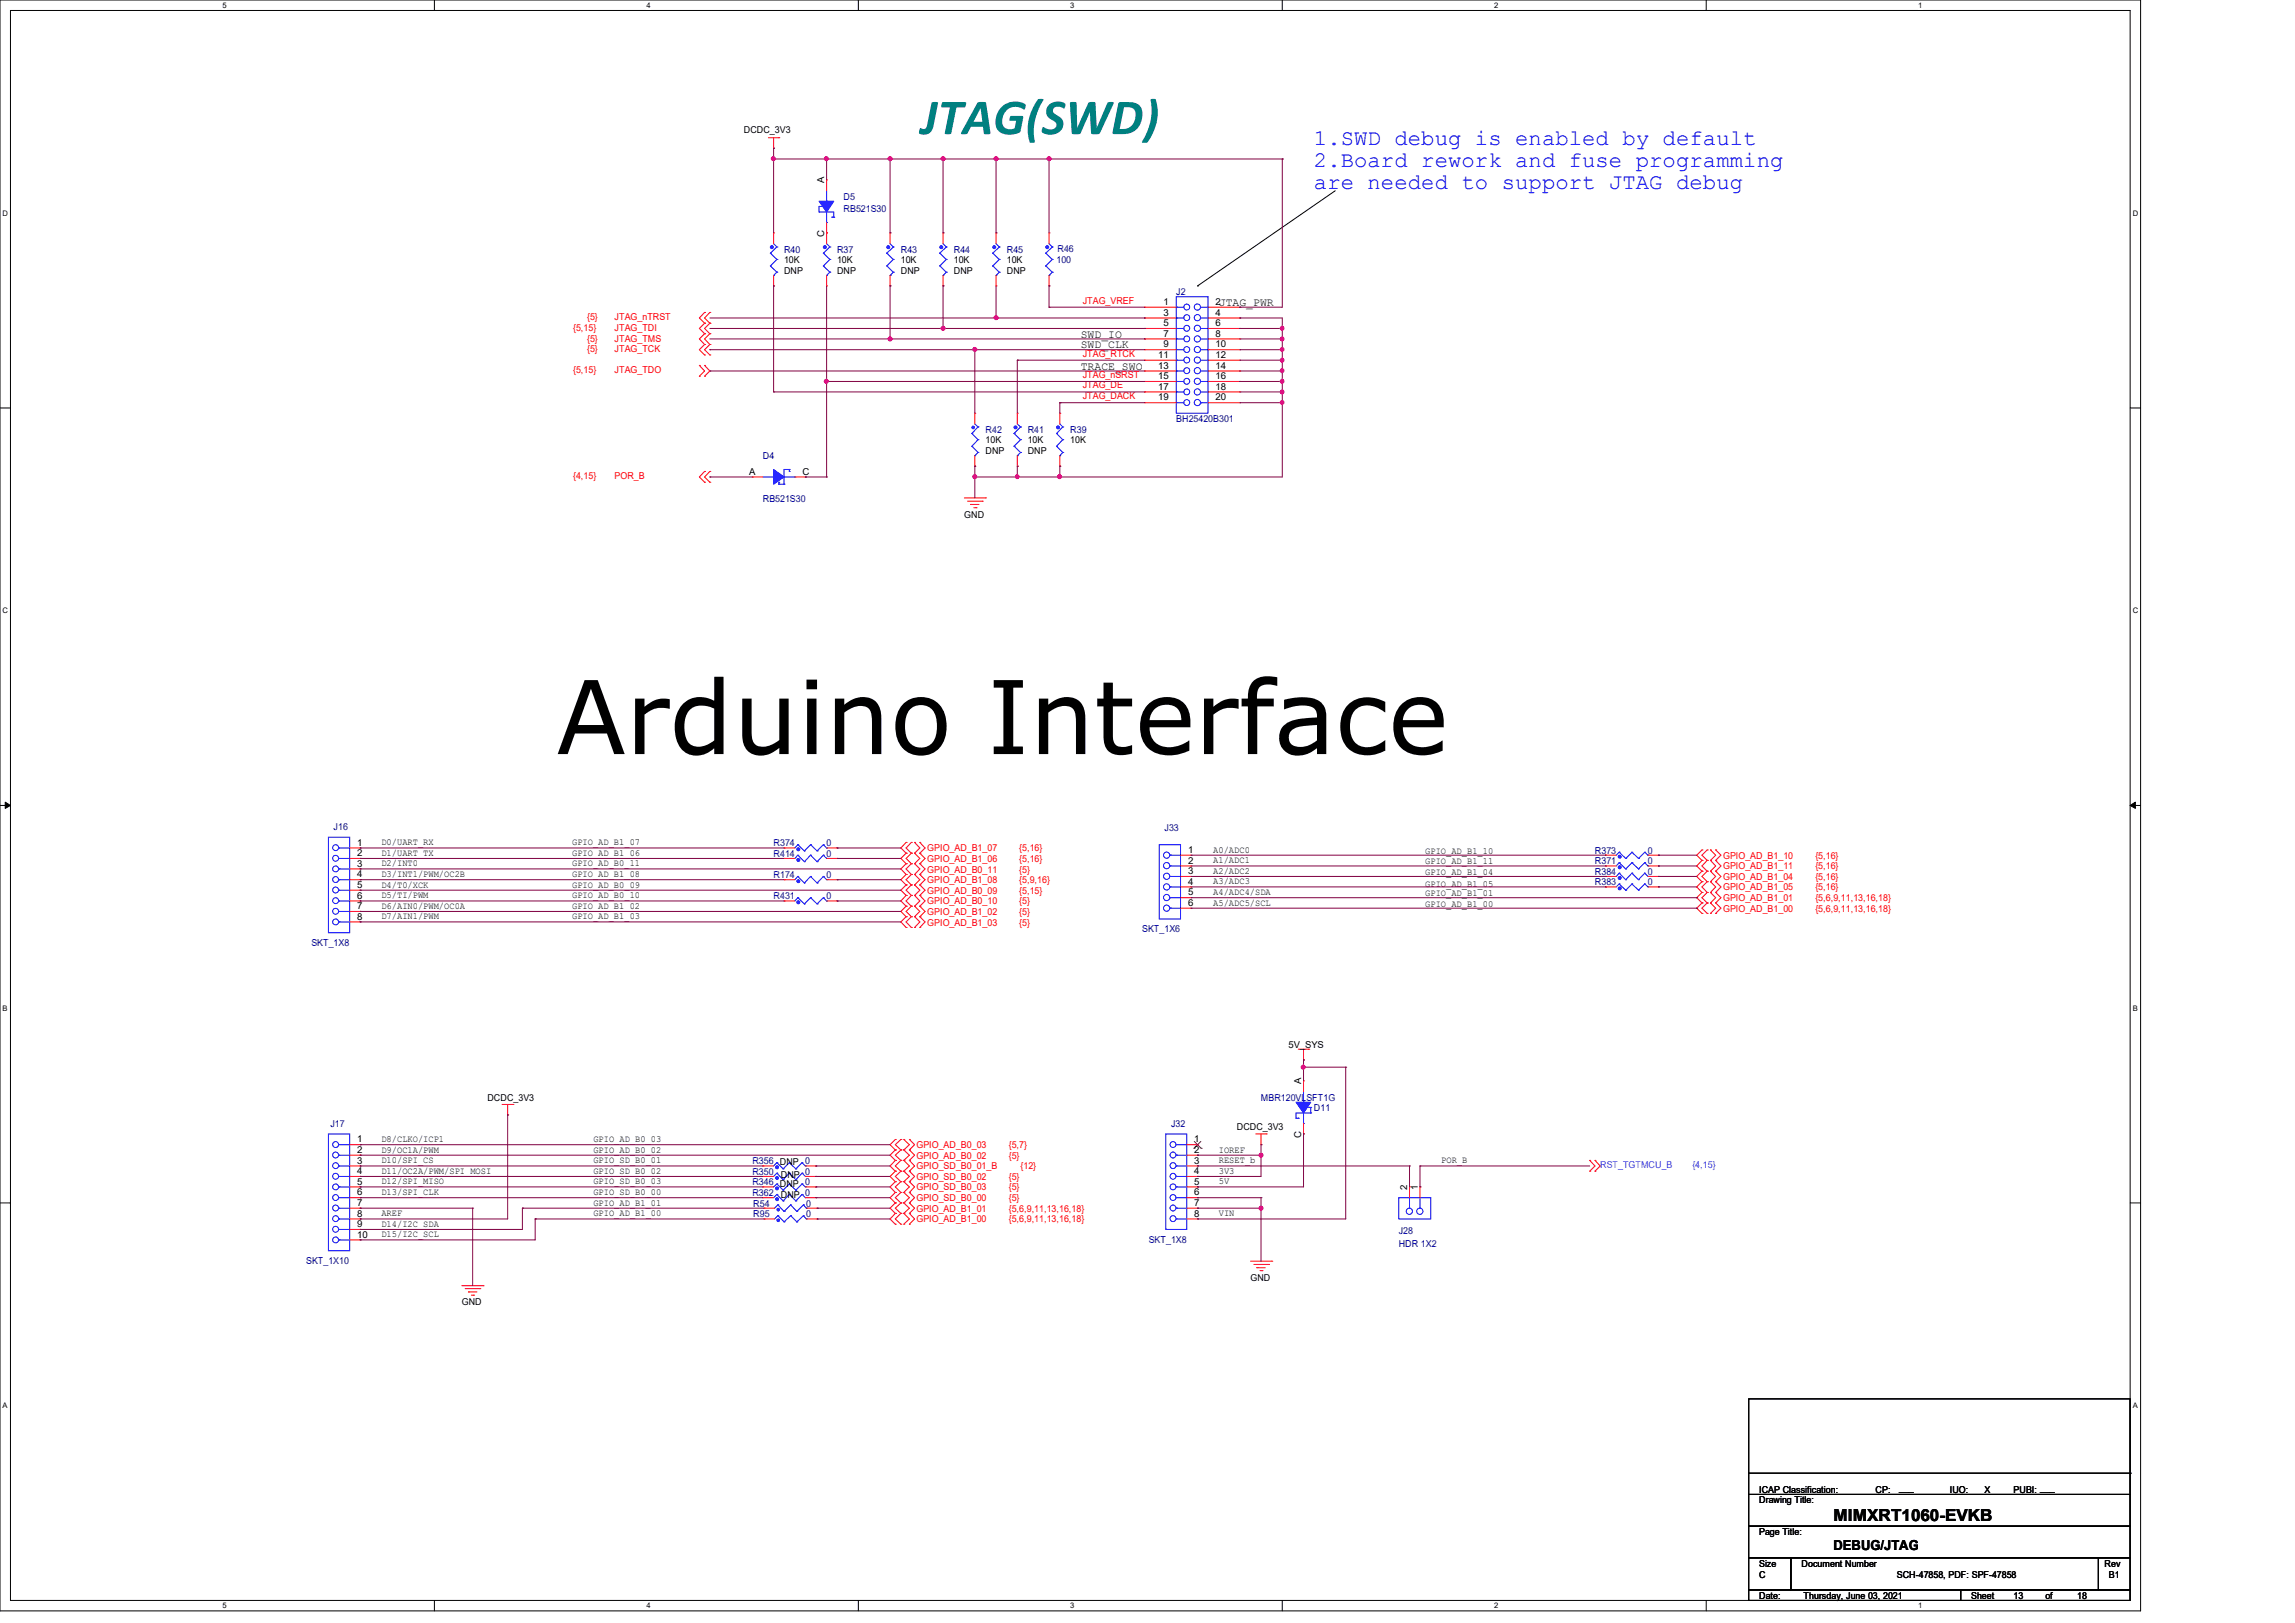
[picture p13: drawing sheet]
<svg xmlns="http://www.w3.org/2000/svg" width="297mm" height="210mm" viewBox="0 0 297 210" stroke-linecap="round" stroke-linejoin="round" font-family="sans-serif">
<defs><g id="words">
<text font-size="13.2" x="72" y="97.6">Arduino Interface</text>
<text font-size="6.6" fill="#008080" x="119.2" y="17.4">JTAG(SWD)</text>
<g font-size="2.9" fill="#00f">
<text x="170.1" y="18.7">1.SWD debug is enabled by default</text>
<text x="170.1" y="21.6">2.Board rework and fuse programming</text>
<text x="170.1" y="24.5">are needed to support JTAG debug</text>
</g>
<text font-size="2.2" x="237.3" y="196.8">MIMXRT1060-EVKB</text>
<text font-size="1.8" x="237.3" y="200.5">DEBUG/JTAG</text>
<g font-size="1.5">
<text x="157.7" y="39.6">JTAG_PWR</text>
<text x="139.9" y="45.1">SWD_CLK</text>
<text x="139.9" y="43.7">SWD_IO</text>
<text x="139.9" y="47.8">TRACE_SWO</text>
</g>
<g font-size="1.2">
<text x="96.3" y="17.2">DCDC_3V3</text>
<text x="106.7" y="23.7" transform="rotate(-90 106.7 23.7)">A</text>
<text x="101.5" y="34">10K</text>
<text x="101.5" y="35.4">DNP</text>
<text x="106.7" y="30.6" transform="rotate(-90 106.7 30.6)">C</text>
<text x="108.3" y="34">10K</text>
<text x="108.3" y="35.4">DNP</text>
<text x="116.6" y="34">10K</text>
<text x="116.6" y="35.4">DNP</text>
<text x="123.4" y="34">10K</text>
<text x="123.4" y="35.4">DNP</text>
<text x="130.3" y="34">10K</text>
<text x="130.3" y="35.4">DNP</text>
<text x="150.6" y="39.5">1</text>
<text x="150.6" y="40.9">3</text>
<text x="157.3" y="39.5">2</text>
<text x="157.3" y="40.9">4</text>
<text x="149.9" y="46.3">11</text>
<text x="149.9" y="47.7">13</text>
<text x="150.6" y="42.2">5</text>
<text x="150.6" y="43.6">7</text>
<text x="150.6" y="45">9</text>
<text x="157.3" y="42.2">6</text>
<text x="157.3" y="43.6">8</text>
<text x="157.3" y="45">10</text>
<text x="157.3" y="46.3">12</text>
<text x="157.3" y="47.7">14</text>
<text x="149.9" y="49.1">15</text>
<text x="149.9" y="50.4">17</text>
<text x="149.9" y="51.8">19</text>
<text x="157.3" y="49.1">16</text>
<text x="157.3" y="50.4">18</text>
<text x="157.3" y="51.8">20</text>
<text x="127.5" y="57.4">10K</text>
<text x="127.5" y="58.7">DNP</text>
<text x="133" y="57.4">10K</text>
<text x="133" y="58.7">DNP</text>
<text x="138.5" y="57.4">10K</text>
<text x="96.9" y="61.4">A</text>
<text x="103.8" y="61.4">C</text>
<text x="124.8" y="67">GND</text>
<text x="46.2" y="109.4">1</text>
<text x="46.2" y="110.8">2</text>
<text x="46.2" y="112.1">3</text>
<text x="46.2" y="113.5">4</text>
<text x="49.4" y="109.3">D0/UART_RX</text>
<text x="49.4" y="110.7">D1/UART_TX</text>
<text x="49.4" y="112.1">D2/INT0</text>
<text x="49.4" y="113.5">D3/INT1/PWM/OC2B</text>
<text x="74" y="109.3">GPIO_AD_B1_07</text>
<text x="74" y="110.7">GPIO_AD_B1_06</text>
<text x="74" y="112.1">GPIO_AD_B0_11</text>
<text x="74" y="113.5">GPIO_AD_B1_08</text>
<text x="153.7" y="110.4">1</text>
<text x="153.7" y="111.8">2</text>
<text x="153.7" y="113.1">3</text>
<text x="157" y="110.3">A0/ADC0</text>
<text x="157" y="111.7">A1/ADC1</text>
<text x="157" y="113.1">A2/ADC2</text>
<text x="184.5" y="110.4">GPIO_AD_B1_10</text>
<text x="184.5" y="111.8">GPIO_AD_B1_11</text>
<text x="184.5" y="113.2">GPIO_AD_B1_04</text>
<text x="46.2" y="114.9">5</text>
<text x="46.2" y="116.3">6</text>
<text x="46.2" y="117.6">7</text>
<text x="46.2" y="119">8</text>
<text x="49.4" y="114.8">D4/T0/XCK</text>
<text x="49.4" y="116.2">D5/TI/PWM</text>
<text x="49.4" y="117.6">D6/AIN0/PWM/OC0A</text>
<text x="49.4" y="119">D7/AIN1/PWM</text>
<text x="74" y="114.8">GPIO_AD_B0_09</text>
<text x="74" y="116.2">GPIO_AD_B0_10</text>
<text x="74" y="117.6">GPIO_AD_B1_02</text>
<text x="74" y="119">GPIO_AD_B1_03</text>
<text x="153.7" y="114.5">4</text>
<text x="153.7" y="115.9">5</text>
<text x="153.7" y="117.2">6</text>
<text x="157" y="114.4">A3/ADC3</text>
<text x="157" y="115.8">A4/ADC4/SDA</text>
<text x="157" y="117.2">A5/ADC5/SCL</text>
<text x="184.5" y="114.7">GPIO_AD_B1_05</text>
<text x="184.5" y="115.9">GPIO_AD_B1_01</text>
<text x="184.5" y="117.3">GPIO_AD_B1_00</text>
<text x="166.8" y="135.6">5V_SYS</text>
<text x="63.1" y="142.4">DCDC_3V3</text>
<text x="168.4" y="140.3" transform="rotate(-90 168.4 140.3)">A</text>
<text x="46.2" y="147.8">1</text>
<text x="46.2" y="149.2">2</text>
<text x="49.4" y="147.7">D8/CLKO/ICP1</text>
<text x="49.4" y="149.1">D9/OC1A/PWM</text>
<text x="76.8" y="147.7">GPIO_AD_B0_03</text>
<text x="76.8" y="149.1">GPIO_AD_B0_02</text>
<text x="154.6" y="147.8">1</text>
<text x="154.6" y="149.2">2</text>
<text x="157.7" y="149.1">IOREF</text>
<text x="160.1" y="146.3">DCDC_3V3</text>
<text x="168.4" y="147.2" transform="rotate(-90 168.4 147.2)">C</text>
<text x="46.2" y="150.6">3</text>
<text x="46.2" y="151.9">4</text>
<text x="46.2" y="153.3">5</text>
<text x="46.2" y="154.7">6</text>
<text x="49.4" y="151.9">D11/OC2A/PWM/SPI_MOSI</text>
<text x="49.4" y="150.5">D10/SPI_CS</text>
<text x="49.4" y="153.2">D12/SPI_MISO</text>
<text x="49.4" y="154.6">D13/SPI_CLK</text>
<text x="76.8" y="150.5">GPIO_SD_B0_01</text>
<text x="76.8" y="151.9">GPIO_SD_B0_02</text>
<text x="76.8" y="153.2">GPIO_SD_B0_03</text>
<text x="76.8" y="154.6">GPIO_SD_B0_00</text>
<text x="76.8" y="156">GPIO_AD_B1_01</text>
<text x="101" y="152.4">DNP</text>
<text x="101" y="155">DNP 0</text>
<text x="154.6" y="150.6">3</text>
<text x="154.6" y="151.9">4</text>
<text x="154.6" y="153.3">5</text>
<text x="154.6" y="154.7">6</text>
<text x="157.7" y="150.5">RESET_b</text>
<text x="157.7" y="151.9">3V3</text>
<text x="157.7" y="153.2">5V</text>
<text x="182.1" y="154" transform="rotate(-90 182.1 154)">2</text>
<text x="183.5" y="154" transform="rotate(-90 183.5 154)">1</text>
<text x="186.5" y="150.5">POR_B</text>
<text x="46.2" y="156">7</text>
<text x="46.2" y="157.4">8</text>
<text x="46.2" y="158.8">9</text>
<text x="46.2" y="160.1">10</text>
<text x="49.4" y="157.4">AREF</text>
<text x="49.4" y="158.7">D14/I2C_SDA</text>
<text x="49.4" y="160.1">D15/I2C_SCL</text>
<text x="76.8" y="157.4">GPIO_AD_B1_00</text>
<text x="154.6" y="156">7</text>
<text x="154.6" y="157.4">8</text>
<text x="157.7" y="157.4">VIN</text>
<text x="161.8" y="165.7">GND</text>
<text x="59.8" y="168.9">GND</text>
<text x="227.7" y="194.5">Drawing Title:</text>
<text x="227.7" y="193.2">ICAP Classification:</text>
<text x="242.7" y="193.2">CP:</text>
<text x="245.8" y="193">___</text>
<text x="252.3" y="193.2">IUO:</text>
<text x="256.2" y="193.2">_X_</text>
<text x="260.6" y="193.2">PUBI: ___</text>
<text x="227.7" y="202.7">Size</text>
<text x="227.7" y="198.6">Page Title:</text>
<text x="233.2" y="202.7">Document Number</text>
<text x="272.4" y="202.7">Rev</text>
<text x="227.7" y="206.9">Date:</text>
<text x="227.7" y="204.1">C</text>
<text x="233.4" y="206.9">Thursday, June 03, 2021</text>
<text x="245.5" y="204.1">SCH-47858, PDF: SPF-47858</text>
<text x="255.1" y="206.9">Sheet</text>
<text x="260.6" y="206.9">13</text>
<text x="264.7" y="206.9">of</text>
<text x="268.8" y="206.9">18</text>
<text x="272.9" y="204.1">B1</text>
</g>
<g font-size="1.2" fill="#000080">
<text x="109.2" y="25.8">D5</text>
<text x="109.2" y="27.5">RB521S30</text>
<text x="101.5" y="32.7">R40</text>
<text x="108.3" y="32.7">R37</text>
<text x="116.6" y="32.7">R43</text>
<text x="123.4" y="32.7">R44</text>
<text x="130.3" y="32.7">R45</text>
<text x="136.7" y="34">100</text>
<text x="136.9" y="32.6">R46</text>
<text x="152.2" y="38.1">J2</text>
<text x="98.7" y="59.4">D4</text>
<text x="127.5" y="56">R42</text>
<text x="133" y="56">R41</text>
<text x="138.5" y="56">R39</text>
<text x="152.2" y="54.6">BH25420B301</text>
<text x="98.7" y="65">RB521S30</text>
<text x="43.2" y="107.4">J16</text>
<text x="150.7" y="107.6">J33</text>
<text x="100.1" y="110.9">R414</text>
<text x="100.1" y="113.6">R174</text>
<text x="100.1" y="109.5">R374</text>
<text x="107" y="110.9">0</text>
<text x="107" y="113.6">0</text>
<text x="107" y="109.5">0</text>
<text x="206.4" y="110.4">R373</text>
<text x="206.4" y="111.8">R371</text>
<text x="206.4" y="113.2">R384</text>
<text x="213.3" y="110.4">0</text>
<text x="213.3" y="111.8">0</text>
<text x="213.3" y="113.2">0</text>
<text x="100.1" y="116.3">R431</text>
<text x="107" y="116.3">0</text>
<text x="206.4" y="114.6">R383</text>
<text x="213.3" y="114.6">0</text>
<text x="40.3" y="122.4">SKT_1X8</text>
<text x="147.8" y="120.6">SKT_1X6</text>
<text x="163.2" y="142.4">MBR120VLSFT1G</text>
<text x="170" y="143.8">D11</text>
<text x="42.8" y="145.8">J17</text>
<text x="151.5" y="145.8">J32</text>
<text x="97.4" y="152">R350</text>
<text x="97.4" y="154.7">R362</text>
<text x="97.4" y="150.6">R356 DNP 0</text>
<text x="97.4" y="153.4">R346 DNP 0</text>
<text x="104.2" y="152">0</text>
<text x="97.5" y="156.1">R54</text>
<text x="97.5" y="157.5">R95</text>
<text x="104.4" y="156.1">0</text>
<text x="104.4" y="157.5">0</text>
<text x="148.7" y="160.8">SKT_1X8</text>
<text x="181" y="159.7">J28</text>
<text x="181" y="161.3">HDR 1X2</text>
<text x="39.6" y="163.5">SKT_1X10</text>
</g>
<g font-size="1.2" fill="#f00">
<text x="76" y="41.4">{5}</text>
<text x="79.5" y="41.4">JTAG_nTRST</text>
<text x="140.1" y="39.3">JTAG_VREF</text>
<text x="74.2" y="42.8">{5,15}</text>
<text x="76" y="44.2">{5}</text>
<text x="76" y="45.6">{5}</text>
<text x="79.5" y="42.8">JTAG_TDI</text>
<text x="79.5" y="44.2">JTAG_TMS</text>
<text x="79.5" y="45.6">JTAG_TCK</text>
<text x="140.1" y="46.1">JTAG_RTCK</text>
<text x="74.2" y="48.3">{5,15}</text>
<text x="79.5" y="48.3">JTAG_TDO</text>
<text x="140.1" y="51.6">JTAG_DACK</text>
<text x="140.1" y="50.2">JTAG_DE</text>
<text x="140.1" y="48.9">JTAG_nSRST</text>
<text x="74.2" y="62">{4,15}</text>
<text x="79.5" y="62">POR_B</text>
<text x="120" y="110.2">GPIO_AD_B1_07</text>
<text x="120" y="111.5">GPIO_AD_B1_06</text>
<text x="120" y="112.9">GPIO_AD_B0_11</text>
<text x="131.9" y="110.2">{5,16}</text>
<text x="131.9" y="111.5">{5,16}</text>
<text x="131.9" y="112.9">{5}</text>
<text x="223" y="112.5">GPIO_AD_B1_11</text>
<text x="223" y="113.9">GPIO_AD_B1_04</text>
<text x="223" y="111.1">GPIO_AD_B1_10</text>
<text x="234.9" y="112.5">{5,16}</text>
<text x="234.9" y="113.9">{5,16}</text>
<text x="234.9" y="111.1">{5,16}</text>
<text x="120" y="114.3">GPIO_AD_B1_08</text>
<text x="120" y="115.7">GPIO_AD_B0_09</text>
<text x="120" y="118.4">GPIO_AD_B1_02</text>
<text x="120" y="119.8">GPIO_AD_B1_03</text>
<text x="120" y="117">GPIO_AD_B0_10</text>
<text x="131.9" y="114.3">{5,9,16}</text>
<text x="131.9" y="115.7">{5,15}</text>
<text x="131.9" y="118.4">{5}</text>
<text x="131.9" y="119.8">{5}</text>
<text x="131.9" y="117">{5}</text>
<text x="223" y="115.2">GPIO_AD_B1_05</text>
<text x="223" y="116.6">GPIO_AD_B1_01</text>
<text x="223" y="118">GPIO_AD_B1_00</text>
<text x="234.9" y="115.2">{5,16}</text>
<text x="234.9" y="116.6">{5,6,9,11,13,16,18}</text>
<text x="234.9" y="118">{5,6,9,11,13,16,18}</text>
<text x="118.6" y="148.6">GPIO_AD_B0_03</text>
<text x="118.6" y="149.9">GPIO_AD_B0_02</text>
<text x="130.5" y="148.6">{5,7}</text>
<text x="130.5" y="149.9">{5}</text>
<text x="118.6" y="151.3">GPIO_SD_B0_01_B</text>
<text x="118.6" y="152.7">GPIO_SD_B0_02</text>
<text x="118.6" y="154">GPIO_SD_B0_03</text>
<text x="118.6" y="155.4">GPIO_SD_B0_00</text>
<text x="130.5" y="152.7">{5}</text>
<text x="130.5" y="154">{5}</text>
<text x="130.5" y="155.4">{5}</text>
<text x="132.1" y="151.3">{12}</text>
<text x="118.6" y="156.8">GPIO_AD_B1_01</text>
<text x="118.6" y="158.2">GPIO_AD_B1_00</text>
<text x="130.5" y="156.8">{5,6,9,11,13,16,18}</text>
<text x="130.5" y="158.2">{5,6,9,11,13,16,18}</text>
</g>
<g font-size="1.2" fill="#8000ff">
<text x="207.1" y="151.2">RST_TGTMCU_B</text>
<text x="219" y="151.2">{4,15}</text>
</g>
<g font-size="1">
<text x="28.8" y="1">5</text>
<text x="83.7" y="1">4</text>
<text x="138.5" y="1">3</text>
<text x="193.4" y="1">2</text>
<text x="248.2" y="1">1</text>
<text x=".3" y="27.9">D</text>
<text x="276" y="27.9">D</text>
<text x=".3" y="79.4">C</text>
<text x="276" y="79.4">C</text>
<text x=".3" y="130.8">B</text>
<text x="276" y="130.8">B</text>
<text x=".3" y="182.2">A</text>
<text x="276" y="182.2">A</text>
<text x="28.8" y="208.1">5</text>
<text x="83.7" y="208.1">4</text>
<text x="138.5" y="208.1">3</text>
<text x="193.4" y="208.1">2</text>
<text x="248.2" y="208.1">1</text>
</g>
</g></defs>
<path d="M0 0h277v208.4h-277zM1.4 1.4h274.3v205.7h-274.3z" fill="none" stroke="#000" stroke-width=".13"/>
<g fill="#fff">
<path d="M28.8 .1h.5v1.1h-.5z"/>
<path d="M28.8 207.2h.5v1.1h-.5z"/>
</g>
<path d="M56.2 0v1.4M56.2 207.1v1.3" fill="none" stroke="#000" stroke-width=".13"/>
<g fill="#fff">
<path d="M83.7 .1h.5v1.1h-.5z"/>
<path d="M83.7 207.2h.5v1.1h-.5z"/>
</g>
<path d="M111.1 0v1.4M111.1 207.1v1.3" fill="none" stroke="#000" stroke-width=".13"/>
<g fill="#fff">
<path d="M138.5 .1h.6v1.1h-.6z"/>
<path d="M138.5 207.2h.6v1.1h-.6z"/>
</g>
<path d="M165.9 0v1.4M165.9 207.1v1.3" fill="none" stroke="#000" stroke-width=".13"/>
<g fill="#fff">
<path d="M193.4 .1h.5v1.1h-.5z"/>
<path d="M193.4 207.2h.5v1.1h-.5z"/>
</g>
<path d="M220.8 0v1.4M220.8 207.1v1.3" fill="none" stroke="#000" stroke-width=".13"/>
<g fill="#fff">
<path d="M248.2 .1h.6v1.1h-.6z"/>
<path d="M248.2 207.2h.6v1.1h-.6z"/>
<path d="M.3 27.1h.8v1.1h-.8z"/>
<path d="M276 27.1h.7v1.1h-.7z"/>
<path d="M.3 78.5h.8v1.1h-.8z"/>
<path d="M276 78.5h.7v1.1h-.7z"/>
</g>
<path d="M0 52.8h1.4M275.7 52.8h1.3" fill="none" stroke="#000" stroke-width=".13"/>
<g fill="#fff">
<path d="M.3 129.9h.7v1.1h-.7z"/>
<path d="M276 129.9h.6v1.1h-.6z"/>
</g>
<path d="M0 104.2h1.4M275.7 104.2h1.3" fill="none" stroke="#000" stroke-width=".13"/>
<path d="M.7 103.8l.7 .4-.7 .4zM275.7 104.2l.7-.4v.8z" fill="#000" stroke="#000" stroke-width=".13"/>
<g fill="#fff">
<path d="M.3 181.4h.7v1.1h-.7z"/>
<path d="M276 181.4h.6v1.1h-.6z"/>
</g>
<g fill="none" stroke="#000" stroke-width=".13">
<path d="M155 37h.1M172.8 24.7l-17.8 12.3M0 155.7h1.4M275.7 155.7h1.3M226.3 193.4h49.4v4.1h-49.4zM226.3 197.5h49.4v4.1h-49.4zM226.3 181h49.4v12.4h-49.4zM226.3 190.6h49.4M275.7 190.6h.1M226.3 201.6h5.5v4.1h-5.5zM226.3 205.7h27.4v1.4h-27.4zM231.8 201.6h39.8v4.1h-39.8z"/>
<path d="M253.7 205.7h22v1.4h-22zM271.6 201.6h4.1v4.1h-4.1z"/>
</g>
<g fill="none" stroke="#f00" stroke-width=".13">
<path d="M99.4 17.8h1.4M100.1 19.2h.1M100.1 17.8v1.4M100.8 17.8h.1M100.1 30.1h.1M100.1 37h.1M100.1 30.1v1.4M100.1 35.6v1.4M107 23.3h.1M107 30.1h.1M107 37h.1M107 23.3v1.4"/>
<path d="M107 28.8v2.7M107 35.6v1.4M115.2 30.1h.1M115.2 37h.1M115.2 30.1v1.4M115.2 35.6v1.4M122 30.1h.1M122 37h.1M122 30.1v1.4M122 35.6v1.4M128.9 30.1h.1M128.9 37h.1"/>
<path d="M128.9 30.1v1.4M128.9 35.6v1.4M135.8 30.1h.1M135.8 37h.1M135.8 30.1v1.4M135.8 35.6v1.4M148.1 39.8h.1M148.1 39.8h4.1M156.3 39.8h4.1M160.4 39.8h.1M90.5 47.3h.1M90.5 48.7h.1"/>
<path d="M90.5 47.3l.7 .7-.7 .7M91.2 48.7h.1M91.2 47.3h.1M91.2 40.4h.1M91.2 41.8h.1M91.2 43.2h.1M91.2 44.6h.1M91.2 45.9h.1M91.2 47.3l.7 .7-.7 .7M91.2 40.4l-.7 .7 .7 .7M91.2 41.8l-.7 .7 .7 .7M91.2 43.2l-.7 .7 .7 .7"/>
<path d="M91.2 44.6l-.7 .7 .7 .6M91.9 40.4h.1M91.9 41.8h.1M91.9 43.2h.1M91.9 44.6h.1M91.9 45.9h.1M91.9 40.4l-.7 .7 .7 .7M91.9 41.8l-.7 .7 .7 .7M91.9 43.2l-.7 .7 .7 .7M91.9 44.6l-.7 .7 .7 .6M126.2 53.5h.1M126.2 53.5v1.4"/>
<path d="M126.2 59v1.3M131.7 53.5h.1M131.7 53.5v1.4M131.7 59v1.3M137.2 53.5h.1M137.2 53.5v1.4M137.2 59v1.3M148.1 41.1h.1M148.1 42.5h.1M148.1 43.9h.1M148.1 45.3h.1M148.1 46.6h.1"/>
<path d="M148.1 48h.1M148.1 49.4h.1M148.1 50.7h.1M148.1 52.1h.1M148.1 41.1h4.1M148.1 42.5h4.1M148.1 43.9h4.1M148.1 45.3h4.1M148.1 46.6h4.1M148.1 48h4.1M148.1 49.4h4.1M148.1 50.7h4.1"/>
<path d="M148.1 52.1h4.1M156.3 41.1h4.1M156.3 42.5h4.1M156.3 43.9h4.1M156.3 45.3h4.1M156.3 46.6h4.1M156.3 48h4.1M156.3 49.4h4.1M156.3 50.7h4.1M156.3 52.1h4.1M160.4 41.1h.1M160.4 42.5h.1"/>
<path d="M160.4 43.9h.1M160.4 45.3h.1M160.4 46.6h.1M160.4 48h.1M160.4 49.4h.1M160.4 50.7h.1M160.4 52.1h.1M91.2 61h.1M91.2 62.4h.1M91.2 61l-.7 .7 .7 .7M91.9 61h.1M91.9 62.4h.1"/>
<path d="M91.9 61l-.7 .7 .7 .7M97.4 61.7h.1M97.4 61.7h1.3M102.9 61.7h1.3M104.2 61.7h.1M124.8 64.4h2.8M125.2 64.9h1.9M125.6 65.3h.1M125.6 65.3h1.1M126 65.7h.3M126.2 60.3h.1M126.3 65.7h.1"/>
<path d="M127.1 64.9h.1M127.6 64.4h.1M131.7 60.3h.1M137.2 60.3h.1M45.3 111.1h1.3M45.3 109.7h1.3M45.3 112.4h1.3M45.3 113.8h1.3M45.3 115.2h1.3M45.3 116.6h1.3M45.3 117.9h1.3M45.3 119.3h1.3"/>
<path d="M46.6 109.7h.1M46.6 111.1h.1M46.6 112.4h.1M46.6 113.8h.1M46.6 115.2h.1M46.6 116.6h.1M46.6 117.9h.1M46.6 119.3h.1M101.5 111.1h.1M101.5 113.8h.1M101.5 116.6h.1M101.5 109.7h.1"/>
<path d="M101.5 111.1h1.4M101.5 109.7h1.4M101.5 113.8h1.4M101.5 116.6h1.4M107 111.1h1.3M107 109.7h1.3M107 113.8h1.3M107 116.6h1.3M108.3 111.1h.1M108.3 113.8h.1M108.3 116.6h.1M108.3 109.7h.1"/>
<path d="M117.3 109h.1M117.3 110.4h.1M117.3 111.8h.1M117.3 113.2h.1M117.3 114.5h.1M117.3 115.9h.1M117.3 117.3h.1M117.3 118.6h.1M117.3 109l-.7 .7 .7 .7M117.3 110.4l-.7 .7 .7 .7M117.3 111.8l-.7 .6 .7 .8M117.3 113.2l-.7 .6 .7 .7"/>
<path d="M117.3 114.5l-.7 .7 .7 .7M117.3 117.3l-.7 .6 .7 .7M117.3 118.6l-.7 .7 .7 .7M117.3 115.9l-.7 .7 .7 .7M117.9 110.4h.1M117.9 109h.1M117.9 111.8h.1M117.9 113.2h.1M117.9 114.5h.1M117.9 115.9h.1M117.9 118.6h.1M117.9 117.3h.1"/>
<path d="M117.9 109l-.6 .7 .6 .7M117.9 110.4l-.6 .7 .6 .7M117.9 111.8l-.6 .6 .6 .8M117.9 113.2l-.6 .6 .6 .7M117.9 114.5l-.6 .7 .6 .7M117.9 117.3l-.6 .6 .6 .7M117.9 118.6l-.6 .7 .6 .7M117.9 115.9l-.6 .7 .6 .7M118.4 110.4h.1M118.4 109h.1M118.4 111.8h.1M118.4 113.2h.1"/>
<path d="M118.4 114.5h.1M118.4 115.9h.1M118.4 118.6h.1M118.4 117.3h.1M118.4 109l.6 .7-.6 .7M118.4 110.4l.6 .7-.6 .7M118.4 111.8l.6 .6-.6 .8M118.4 113.2l.6 .6-.6 .7M118.4 114.5l.6 .7-.6 .7M118.4 117.3l.6 .6-.6 .7M118.4 118.6l.6 .7-.6 .7M118.4 115.9l.6 .7-.6 .7"/>
<path d="M119 109h.1M119 110.4h.1M119 111.8h.1M119 113.2h.1M119 114.5h.1M119 115.9h.1M119 117.3h.1M119 118.6h.1M119 109l.7 .7-.7 .7M119 110.4l.7 .7-.7 .7M119 111.8l.7 .6-.7 .8M119 113.2l.7 .6-.7 .7"/>
<path d="M119 114.5l.7 .7-.7 .7M119 117.3l.7 .6-.7 .7M119 118.6l.7 .7-.7 .7M119 115.9l.7 .7-.7 .7M152.8 110.7h1.3M152.8 112.1h1.3M152.8 113.4h1.3M152.8 114.8h1.3M152.8 116.2h1.3M152.8 117.5h1.3M154.1 110.7h.1M154.1 112.1h.1"/>
<path d="M154.1 113.4h.1M154.1 114.8h.1M154.1 116.2h.1M154.1 117.5h.1M207.8 110.7h.1M207.8 112.1h.1M207.8 113.4h.1M207.8 114.8h.1M207.8 110.7h1.4M207.8 112.1h1.4M207.8 113.4h1.4M207.8 114.8h1.4"/>
<path d="M213.3 110.7h1.3M213.3 112.1h1.3M213.3 113.4h1.3M213.3 114.8h1.3M214.6 110.7h.1M214.6 112.1h.1M214.6 113.4h.1M214.6 114.8h.1M220.3 111.3h.1M220.3 112.7h.1M220.3 114.1h.1M220.3 115.5h.1"/>
<path d="M220.3 116.8h.1M220.3 118.2h.1M220.3 110h.1M220.3 111.3l-.7 .8 .7 .6M220.3 112.7l-.7 .7 .7 .7M220.3 114.1l-.7 .7 .7 .7M220.3 115.5l-.7 .7 .7 .6M220.3 116.8l-.7 .7 .7 .7M220.3 110l-.7 .7 .7 .6M220.9 112.7h.1M220.9 111.3h.1M220.9 114.1h.1"/>
<path d="M220.9 115.5h.1M220.9 116.8h.1M220.9 118.2h.1M220.9 110h.1M220.9 111.3l-.6 .8 .6 .6M220.9 112.7l-.6 .7 .6 .7M220.9 114.1l-.6 .7 .6 .7M220.9 115.5l-.6 .7 .6 .6M220.9 116.8l-.6 .7 .6 .7M220.9 110l-.6 .7 .6 .6M221.4 112.7h.1M221.4 111.3h.1"/>
<path d="M221.4 114.1h.1M221.4 115.5h.1M221.4 116.8h.1M221.4 118.2h.1M221.4 110h.1M221.4 111.3l.6 .8-.6 .6M221.4 112.7l.6 .7-.6 .7M221.4 114.1l.6 .7-.6 .7M221.4 115.5l.6 .7-.6 .6M221.4 116.8l.6 .7-.6 .7M221.4 110l.6 .7-.6 .6M222 111.3h.1"/>
<path d="M222 112.7h.1M222 114.1h.1M222 115.5h.1M222 116.8h.1M222 118.2h.1M222 110h.1M222 111.3l.7 .8-.7 .6M222 112.7l.7 .7-.7 .7M222 114.1l.7 .7-.7 .7M222 115.5l.7 .7-.7 .6M222 116.8l.7 .7-.7 .7M222 110l.7 .7-.7 .6"/>
<path d="M117.3 120h.1M117.9 120h.1M118.4 120h.1M119 120h.1M168 135.8h1.4M168.7 137.2h.1M168.7 139.9h.1M168.7 135.8v1.4M168.7 139.9v1.4M169.4 135.8h.1M45.3 152.2h1.3M45.3 155h1.3"/>
<path d="M45.3 156.3h1.3M45.3 148.1h1.3M45.3 149.5h1.3M45.3 150.9h1.3M45.3 153.6h1.3M45.3 157.7h1.3M45.3 159.1h1.3M46.6 148.1h.1M46.6 149.5h.1M46.6 150.9h.1M46.6 152.2h.1M46.6 153.6h.1"/>
<path d="M46.6 155h.1M46.6 156.3h.1M46.6 157.7h.1M46.6 159.1h.1M65 142.9h1.4M65.7 144.3h.1M65.7 142.9v1.4M66.4 142.9h.1M98.7 152.2h.1M98.7 155h.1M98.7 150.9h.1M98.7 153.6h.1"/>
<path d="M98.7 152.2h1.4M98.7 155h1.4M98.7 150.9h1.4M98.7 153.6h1.4M98.9 156.3h.1M98.9 157.7h.1M98.9 156.3h1.3M98.9 157.7h1.3M104.2 152.2h1.4M104.2 155h1.4M104.2 150.9h1.4M104.2 153.6h1.4"/>
<path d="M104.4 156.3h1.3M104.4 157.7h1.3M105.6 152.2h.1M105.6 155h.1M105.6 150.9h.1M105.6 153.6h.1M105.7 156.3h.1M105.7 157.7h.1M115.9 147.4h.1M115.9 148.8h.1M115.9 150.2h.1M115.9 151.6h.1"/>
<path d="M115.9 152.9h.1M115.9 154.3h.1M115.9 155.7h.1M115.9 157h.1M115.9 158.4h.1M115.9 147.4l-.7 .7 .7 .7M115.9 148.8l-.7 .7 .7 .7M115.9 150.2l-.7 .7 .7 .7M115.9 151.6l-.7 .6 .7 .7M115.9 152.9l-.7 .7 .7 .7M115.9 154.3l-.7 .7 .7 .7M115.9 155.7l-.7 .6 .7 .7"/>
<path d="M115.9 157l-.7 .7 .7 .7M116.6 148.8h.1M116.6 147.4h.1M116.6 150.2h.1M116.6 151.6h.1M116.6 152.9h.1M116.6 154.3h.1M116.6 155.7h.1M116.6 157h.1M116.6 158.4h.1M116.6 147.4l-.7 .7 .7 .7M116.6 148.8l-.7 .7 .7 .7"/>
<path d="M116.6 150.2l-.7 .7 .7 .7M116.6 151.6l-.7 .6 .7 .7M116.6 152.9l-.7 .7 .7 .7M116.6 154.3l-.7 .7 .7 .7M116.6 155.7l-.7 .6 .7 .7M116.6 157l-.7 .7 .7 .7M117 148.8h.1M117 147.4h.1M117 150.2h.1M117 151.6h.1M117 152.9h.1M117 154.3h.1"/>
<path d="M117 155.7h.1M117 157h.1M117 158.4h.1M117 147.4l.7 .7-.7 .7M117 148.8l.7 .7-.7 .7M117 150.2l.7 .7-.7 .7M117 151.6l.7 .6-.7 .7M117 152.9l.7 .7-.7 .7M117 154.3l.7 .7-.7 .7M117 155.7l.7 .6-.7 .7M117 157l.7 .7-.7 .7M117.7 147.4h.1"/>
<path d="M117.7 148.8h.1M117.7 150.2h.1M117.7 151.6h.1M117.7 152.9h.1M117.7 154.3h.1M117.7 155.7h.1M117.7 157h.1M117.7 158.4h.1M117.7 147.4l.7 .7-.7 .7M117.7 148.8l.7 .7-.7 .7M117.7 150.2l.7 .7-.7 .7M117.7 151.6l.7 .6-.7 .7"/>
<path d="M117.7 152.9l.7 .7-.7 .7M117.7 154.3l.7 .7-.7 .7M117.7 155.7l.7 .6-.7 .7M117.7 157l.7 .7-.7 .7M153.6 152.2h1.4M153.6 155h1.4M153.6 156.3h1.4M153.6 148.1h1.4M153.6 149.5h1.4M153.6 150.9h1.4M153.6 153.6h1.4M153.6 157.7h1.4"/>
<path d="M155 148.1h.1M155 149.5h.1M155 150.9h.1M155 152.2h.1M155 153.6h.1M155 155h.1M155 156.3h.1M155 157.7h.1M162.5 146.7h1.4M163.2 148.1h.1M163.2 146.7v1.4M163.9 146.7h.1"/>
<path d="M168.7 146.7h.1M168.7 145.4v1.3M182.4 153.6h.1M182.4 153.6v1.4M183.8 153.6h.1M183.8 153.6v1.4M205.7 150.2h.1M205.7 151.6h.1M205.7 150.2l.7 .7-.7 .7M206.4 151.6h.1M206.4 150.2h.1M206.4 150.2l.7 .7-.7 .7"/>
<path d="M45.3 160.4h1.3M46.6 160.4h.1M59.8 166.4h2.7M60.2 166.8h1.9M60.6 167.2h.1M60.6 167.2h1.1M61 167.6h.3M61.3 167.6h.1M62.1 166.8h.1M62.5 166.4h.1M161.8 163.2h2.8M162.3 163.6h1.9"/>
<path d="M162.6 164h.1M162.6 164h1.1M163.1 164.4h.2M163.3 164.4h.1M164.2 163.6h.1M164.6 163.2h.1"/>
</g>
<g fill="none" stroke="#00f" stroke-width=".13">
<path d="M99.7 32.8h.1M99.7 34.4h.1M99.7 32.8l.8 .8M99.7 34.4l.8 .8M100.1 35.6h.1M100.1 31.5l.4 .5M100.5 32h.1M100.5 33.6h.1M100.5 35.2h.1M100.5 32l-.8 .8M100.5 33.6l-.8 .8M100.5 35.2l-.4 .4"/>
<path d="M106 27.4h.1M106 26.7h.1M106 27.4h1.9v.7M106 26.7v.7M106 26.7h.3M106.3 26.7h.1M106.6 32.8h.1M106.6 34.4h.1M106.6 32.8l.8 .8M106.6 34.4l.8 .8M107 26h.1M107 28.8h.1"/>
<path d="M107 35.6h.1M107 24.7v1.3M107 27.4v1.4M107 31.5l.4 .5M107.4 32h.1M107.4 33.6h.1M107.4 35.2h.1M107.4 32l-.8 .8M107.4 33.6l-.8 .8M107.4 35.2l-.4 .4M107.7 28.1h.1M107.7 28.1h.2"/>
<path d="M107.9 28.1h.1M114.8 32.8h.1M114.8 34.4h.1M114.8 32.8l.8 .8M114.8 34.4l.8 .8M115.2 35.6h.1M115.2 31.5l.4 .5M115.6 32h.1M115.6 33.6h.1M115.6 35.2h.1M115.6 32l-.8 .8M115.6 33.6l-.8 .8"/>
<path d="M115.6 35.2l-.4 .4M121.6 32.8h.1M121.6 34.4h.1M121.6 32.8l.9 .8M121.6 34.4l.9 .8M122 35.6h.1M122 31.5l.5 .5M122.5 32h.1M122.5 33.6h.1M122.5 35.2h.1M122.5 32l-.9 .8M122.5 33.6l-.9 .8"/>
<path d="M122.5 35.2l-.5 .4M128.5 32.8h.1M128.5 34.4h.1M128.5 32.8l.8 .8M128.5 34.4l.8 .8M128.9 35.6h.1M128.9 31.5l.4 .5M129.3 32h.1M129.3 33.6h.1M129.3 35.2h.1M129.3 32l-.8 .8M129.3 33.6l-.8 .8"/>
<path d="M129.3 35.2l-.4 .4M135.3 32.8h.1M135.3 34.4h.1M135.3 32.8l.9 .8M135.3 34.4l.9 .8M135.8 35.6h.1M135.8 31.5l.4 .5M136.2 32h.1M136.2 33.6h.1M136.2 35.2h.1M136.2 32l-.9 .8M136.2 33.6l-.9 .8"/>
<path d="M136.2 35.2l-.4 .4M152.2 38.4h4.1v15.1h-4.1zM152.2 39.8h.1M152.2 39.8h1M155.4 39.8h.9M156.3 39.8h.1M125.8 56.1h.1M125.8 57.7h.1M125.8 56.1l.8 .8M125.8 57.7l.8 .8M126.2 59h.1M126.2 54.9l.4 .3"/>
<path d="M126.6 55.2h.1M126.6 56.9h.1M126.6 58.5h.1M126.6 55.2l-.8 .9M126.6 56.9l-.8 .8M126.6 58.5l-.4 .5M131.2 56.1h.1M131.2 57.7h.1M131.2 56.1l.9 .8M131.2 57.7l.9 .8M131.7 59h.1M131.7 54.9l.4 .3"/>
<path d="M132.1 55.2h.1M132.1 56.9h.1M132.1 58.5h.1M132.1 55.2l-.9 .9M132.1 56.9l-.9 .8M132.1 58.5l-.4 .5M136.7 56.1h.1M136.7 57.7h.1M136.7 56.1l.8 .8M136.7 57.7l.8 .8M137.2 59h.1M137.2 54.9l.3 .3"/>
<path d="M137.5 55.2h.1M137.5 56.9h.1M137.5 58.5h.1M137.5 55.2l-.8 .9M137.5 56.9l-.8 .8M137.5 58.5l-.3 .5M152.2 41.1h.1M152.2 42.5h.1M152.2 43.9h.1M152.2 45.3h.1M152.2 46.6h.1M152.2 48h.1"/>
<path d="M152.2 49.4h.1M152.2 50.7h.1M152.2 52.1h.1M152.2 41.1h1M152.2 42.5h1M152.2 43.9h1M152.2 45.3h1M152.2 46.6h1M152.2 48h1M152.2 49.4h1M152.2 50.7h1M152.2 52.1h1"/>
<path d="M155.4 52.1h.1M155.4 41.1h.9M155.4 42.5h.9M155.4 43.9h.9M155.4 45.3h.9M155.4 46.6h.9M155.4 48h.9M155.4 49.4h.9M155.4 50.7h.9M155.4 52.1h.9M156.3 41.1h.1M156.3 42.5h.1"/>
<path d="M156.3 43.9h.1M156.3 45.3h.1M156.3 46.6h.1M156.3 48h.1M156.3 49.4h.1M156.3 50.7h.1M98.7 61.7h1.4M100.1 61.7h.1M100.8 62.7h.1M100.8 62.4h.1M100.8 62.7h.7M100.8 62.4v.3"/>
<path d="M101.5 62.7h.1M101.5 61.7h1.4M102.2 60.7h.1M102.2 61h.1M102.2 60.7h-.7v2M102.2 60.7v.3M102.9 61.7h.1M42.5 108.3h2.8v12.4h-2.8zM43.9 109.7h.1M43.9 111.1h.1M43.9 112.4h.1M43.9 113.8h.1"/>
<path d="M43.9 115.2h.1M43.9 116.6h.1M43.9 117.9h.1M43.9 119.3h.1M43.9 109.7h1.4M43.9 111.1h1.4M43.9 112.4h1.4M43.9 113.8h1.4M43.9 115.2h1.4M43.9 116.6h1.4M43.9 117.9h1.4M43.9 119.3h1.4"/>
<path d="M103.3 110.7h.1M103.3 113.4h.1M103.3 116.2h.1M103.3 109.3h.1M103.3 110.7l-.4 .4M103.3 110.7l.8 .8M103.3 113.4l-.4 .4M103.3 113.4l.8 .9M103.3 116.2l-.4 .4M103.3 116.2l.8 .8M103.3 109.3l-.4 .4M103.3 109.3l.8 .8"/>
<path d="M104.1 111.5h.1M104.1 114.3h.1M104.1 117h.1M104.1 110.1h.1M104.9 110.7h.1M104.9 113.4h.1M104.9 116.2h.1M104.9 109.3h.1M104.9 110.7l-.8 .8M104.9 110.7l.8 .8M104.9 113.4l-.8 .9M104.9 113.4l.8 .9"/>
<path d="M104.9 116.2l-.8 .8M104.9 116.2l.8 .8M104.9 109.3l-.8 .8M104.9 109.3l.8 .8M105.7 111.5h.1M105.7 114.3h.1M105.7 117h.1M105.7 110.1h.1M106.6 110.7h.1M106.6 113.4h.1M106.6 116.2h.1M106.6 109.3h.1"/>
<path d="M106.6 110.7l-.9 .8M106.6 110.7l.4 .4M106.6 113.4l-.9 .9M106.6 113.4l.4 .4M106.6 116.2l-.9 .8M106.6 116.2l.4 .4M106.6 109.3l-.9 .8M106.6 109.3l.4 .4M107 111.1h.1M107 113.8h.1M107 116.6h.1M107 109.7h.1"/>
<path d="M150 109.3h2.8v9.6h-2.8zM151.4 110.7h.1M151.4 112.1h.1M151.4 113.4h.1M151.4 114.8h.1M151.4 116.2h.1M151.4 117.5h.1M151.4 110.7h1.4M151.4 112.1h1.4M151.4 113.4h1.4M151.4 114.8h1.4M151.4 116.2h1.4"/>
<path d="M151.4 117.5h1.4M209.5 110.3h.1M209.5 111.6h.1M209.5 113h.1M209.5 114.4h.1M209.5 110.3l-.3 .4M209.5 110.3l.9 .8M209.5 111.6l-.3 .5M209.5 111.6l.9 .8M209.5 113l-.3 .4M209.5 113l.9 .8M209.5 114.4l-.3 .4"/>
<path d="M209.5 114.4l.9 .8M210.4 111.1h.1M210.4 112.4h.1M210.4 113.8h.1M210.4 115.2h.1M211.2 110.3h.1M211.2 111.6h.1M211.2 113h.1M211.2 114.4h.1M211.2 110.3l-.8 .8M211.2 110.3l.8 .8M211.2 111.6l-.8 .8"/>
<path d="M211.2 111.6l.8 .8M211.2 113l-.8 .8M211.2 113l.8 .8M211.2 114.4l-.8 .8M211.2 114.4l.8 .8M212 111.1h.1M212 112.4h.1M212 113.8h.1M212 115.2h.1M212.9 110.3h.1M212.9 111.6h.1M212.9 113h.1"/>
<path d="M212.9 114.4h.1M212.9 110.3l-.9 .8M212.9 110.3l.4 .4M212.9 111.6l-.9 .8M212.9 111.6l.4 .5M212.9 113l-.9 .8M212.9 113l.4 .4M212.9 114.4l-.9 .8M212.9 114.4l.4 .4M213.3 110.7h.1M213.3 112.1h.1M213.3 113.4h.1"/>
<path d="M213.3 114.8h.1M42.5 146.7h2.8v15.1h-2.8zM43.9 148.1h.1M43.9 149.5h.1M43.9 150.9h.1M43.9 152.2h.1M43.9 153.6h.1M43.9 155h.1M43.9 156.3h.1M43.9 157.7h.1M43.9 159.1h.1M43.9 148.1h1.4"/>
<path d="M43.9 149.5h1.4M43.9 150.9h1.4M43.9 152.2h1.4M43.9 153.6h1.4M43.9 155h1.4M43.9 156.3h1.4M43.9 157.7h1.4M43.9 159.1h1.4M100.5 151.8h.1M100.5 154.6h.1M100.5 150.5h.1M100.5 153.2h.1"/>
<path d="M100.5 151.8l-.4 .4M100.5 151.8l.8 .9M100.5 154.6l-.4 .4M100.5 154.6l.8 .8M100.5 150.5l-.4 .4M100.5 150.5l.8 .8M100.5 153.2l-.4 .4M100.5 153.2l.8 .8M100.7 155.9h.1M100.7 157.3h.1M100.7 155.9l-.5 .4M100.7 155.9l.8 .9"/>
<path d="M100.7 157.3l-.5 .4M100.7 157.3l.8 .8M101.3 152.7h.1M101.3 155.4h.1M101.3 151.3h.1M101.3 154h.1M101.5 156.8h.1M101.5 158.1h.1M102.2 151.8h.1M102.2 154.6h.1M102.2 150.5h.1M102.2 153.2h.1"/>
<path d="M102.2 151.8l-.9 .9M102.2 151.8l.8 .9M102.2 154.6l-.9 .8M102.2 154.6l.8 .8M102.2 150.5l-.9 .8M102.2 150.5l.8 .8M102.2 153.2l-.9 .8M102.2 153.2l.8 .8M102.3 155.9h.1M102.3 157.3h.1M102.3 155.9l-.8 .9M102.3 155.9l.8 .9"/>
<path d="M102.3 157.3l-.8 .8M102.3 157.3l.8 .8M103 152.7h.1M103 155.4h.1M103 151.3h.1M103 154h.1M103.1 156.8h.1M103.1 158.1h.1M103.8 151.8h.1M103.8 154.6h.1M103.8 150.5h.1M103.8 153.2h.1"/>
<path d="M103.8 151.8l-.8 .9M103.8 151.8l.4 .4M103.8 154.6l-.8 .8M103.8 154.6l.4 .4M103.8 150.5l-.8 .8M103.8 150.5l.4 .4M103.8 153.2l-.8 .8M103.8 153.2l.4 .4M104 155.9h.1M104 157.3h.1M104 155.9l-.9 .9M104 155.9l.4 .4"/>
<path d="M104 157.3l-.9 .8M104 157.3l.4 .4M104.2 152.2h.1M104.2 155h.1M104.2 150.9h.1M104.2 153.6h.1M104.4 156.3h.1M104.4 157.7h.1M150.9 146.7h2.7v12.4h-2.7zM152.2 148.1h.1M152.2 149.5h.1M152.2 150.9h.1"/>
<path d="M152.2 152.2h.1M152.2 153.6h.1M152.2 155h.1M152.2 156.3h.1M152.2 157.7h.1M152.2 148.1h1.4M152.2 149.5h1.4M152.2 150.9h1.4M152.2 152.2h1.4M152.2 153.6h1.4M152.2 155h1.4M152.2 156.3h1.4"/>
<path d="M152.2 157.7h1.4M167.7 144.7h.1M167.7 144.7h.3M168 144.7h.1M168.7 142.6h.1M168.7 145.4h.1M168.7 141.3v1.3M168.7 144v1.4M169.4 143.3h.1M169.4 143.3h.2M169.6 144h.1M169.6 143.3h.1"/>
<path d="M169.6 144h-1.9v.7M169.6 143.3v.7M181 155h4.2v2.7h-4.2zM182.4 156.3h.1M182.4 155v1.3M183.8 156.3h.1M183.8 155v1.3M43.9 160.4h.1M43.9 160.4h1.4"/>
<circle cx="153.6" cy="39.7" r=".38"/>
<circle cx="155" cy="39.7" r=".4"/>
<circle cx="153.6" cy="52.1" r=".38"/>
<circle cx="153.6" cy="42.5" r=".38"/>
<circle cx="153.6" cy="43.9" r=".38"/>
<circle cx="153.6" cy="50.7" r=".38"/>
<circle cx="153.6" cy="46.6" r=".38"/>
<circle cx="153.6" cy="49.3" r=".38"/>
<circle cx="153.6" cy="41.1" r=".38"/>
<circle cx="153.6" cy="45.2" r=".38"/>
<circle cx="153.6" cy="48" r=".38"/>
<circle cx="155" cy="42.5" r=".4"/>
<circle cx="155" cy="41.1" r=".4"/>
<circle cx="155" cy="45.2" r=".4"/>
<circle cx="155" cy="52.1" r=".4"/>
<circle cx="155" cy="46.6" r=".4"/>
<circle cx="155" cy="49.3" r=".4"/>
<circle cx="155" cy="50.7" r=".4"/>
<circle cx="155" cy="43.9" r=".4"/>
<circle cx="155" cy="48" r=".4"/>
<circle cx="43.4" cy="115.2" r=".38"/>
<circle cx="43.4" cy="112.4" r=".38"/>
<circle cx="43.4" cy="119.3" r=".38"/>
<circle cx="43.4" cy="116.5" r=".38"/>
<circle cx="43.4" cy="113.8" r=".38"/>
<circle cx="43.4" cy="109.7" r=".38"/>
<circle cx="43.4" cy="117.9" r=".38"/>
<circle cx="43.4" cy="111.1" r=".38"/>
<circle cx="151" cy="110.7" r=".4"/>
<circle cx="151" cy="116.1" r=".4"/>
<circle cx="151" cy="112" r=".4"/>
<circle cx="151" cy="117.5" r=".4"/>
<circle cx="151" cy="113.4" r=".4"/>
<circle cx="151" cy="114.8" r=".4"/>
<circle cx="43.4" cy="156.3" r=".38"/>
<circle cx="43.4" cy="153.6" r=".38"/>
<circle cx="43.4" cy="148.1" r=".38"/>
<circle cx="43.4" cy="155" r=".38"/>
<circle cx="43.4" cy="150.8" r=".38"/>
<circle cx="43.4" cy="149.5" r=".38"/>
<circle cx="43.4" cy="152.2" r=".38"/>
<circle cx="43.4" cy="157.7" r=".38"/>
<circle cx="43.4" cy="159.1" r=".38"/>
<circle cx="151.8" cy="157.7" r=".38"/>
<circle cx="151.8" cy="150.8" r=".38"/>
<circle cx="151.8" cy="153.6" r=".38"/>
<circle cx="151.8" cy="148.1" r=".38"/>
<circle cx="151.8" cy="152.2" r=".38"/>
<circle cx="151.8" cy="155" r=".38"/>
<circle cx="151.8" cy="156.3" r=".38"/>
<circle cx="151.8" cy="149.5" r=".38"/>
<circle cx="182.4" cy="156.7" r=".4"/>
<circle cx="183.7" cy="156.7" r=".4"/>
<circle cx="43.4" cy="160.4" r=".38"/>
</g>
<g fill="#00f" stroke="#00f" stroke-width=".13">
<path d="M167.7 142.6h1.9l-.9 1.4z" fill-rule="evenodd"/>
<path d="M106 26h1.9l-.9 1.4z" fill-rule="evenodd"/>
<path d="M100.1 60.7l1.4 1-1.4 1z" fill-rule="evenodd"/>
<circle cx="121.8" cy="32" r=".19"/>
<circle cx="128.7" cy="32" r=".19"/>
<circle cx="100.6" cy="152.4" r=".19"/>
<circle cx="103.3" cy="111.3" r=".19"/>
<circle cx="125.9" cy="55.3" r=".17"/>
<circle cx="209.6" cy="110.8" r=".19"/>
<circle cx="131.4" cy="55.3" r=".19"/>
<circle cx="135.5" cy="32" r=".19"/>
<circle cx="136.9" cy="55.3" r=".19"/>
<circle cx="209.6" cy="112.2" r=".19"/>
<circle cx="100.6" cy="155.2" r=".19"/>
<circle cx="209.6" cy="113.6" r=".19"/>
<circle cx="100.7" cy="156.5" r=".17"/>
<circle cx="100.7" cy="157.9" r=".17"/>
<circle cx="103.3" cy="114" r=".19"/>
<circle cx="99.9" cy="32" r=".19"/>
<circle cx="100.6" cy="151" r=".19"/>
<circle cx="209.6" cy="115" r=".19"/>
<circle cx="103.3" cy="116.8" r=".19"/>
<circle cx="106.7" cy="32" r=".19"/>
<circle cx="115" cy="32" r=".19"/>
<circle cx="100.6" cy="153.8" r=".19"/>
<circle cx="103.3" cy="109.9" r=".19"/>
</g>
<path d="M154.5 148.6h.1M154.6 147.7l.8 .9M155.4 147.7l-.9 .9M155.4 148.6h.1" fill="none" stroke="#804000" stroke-width=".13"/>
<g fill="none" stroke="#800040" stroke-width=".13">
<path d="M100.1 19.2h.1M100.1 19.2v10.9M100.1 37h.1M100.1 20.6h.1M100.1 37v13.7M100.1 20.6h65.8M107 20.6h.1M107 20.6v2.7M107 37v24.7M115.2 30.1h.1M115.2 37h.1M115.2 20.6h.1"/>
<path d="M115.2 20.6v9.5M115.2 37v6.9M122 30.1h.1M122 37h.1M122 20.6h.1M122 20.6v9.5M122 37v5.5M128.9 30.1h.1M128.9 20.6v9.5M128.9 37v4.1M135.8 37h.1M135.8 39.8h.1"/>
<path d="M135.8 20.6h.1M135.8 39.8h12.3M135.8 20.6v9.5M135.8 37v2.8M160.4 39.8h.1M165.9 20.6h.1M165.9 20.6v19.2h-5.5M91.9 45.3h.1M91.9 48h.1M91.9 45.3h56.2M91.9 48h56.2M91.9 41.1h56.2"/>
<path d="M91.9 42.5h56.2M91.9 43.9h56.2M100.1 50.7h.1M100.1 50.7h48M106.7 49.4h41.4M107 49.4h.1M115.2 43.9h.1M122 42.5h.1M126.2 45.3h.1M126.2 45.3v8.2M128.9 41.1h.1M131.7 46.6h.1"/>
<path d="M131.7 46.6v6.9M131.7 46.6h16.4M137.2 52.1h.1M137.2 52.1h10.9M137.2 52.1v1.4M148.1 41.1h.1M148.1 42.5h.1M148.1 43.9h.1M160.4 41.1h.1M160.4 52.1h5.5M160.4 45.3h5.5M160.4 48h5.5"/>
<path d="M160.4 41.1h5.5v20.6h-39.7M160.4 42.5h5.5M160.4 46.6h5.5M160.4 43.9h5.5M160.4 50.7h5.5M160.4 49.4h5.5M165.9 52.1h.1M165.9 42.5h.1M165.9 43.9h.1M165.9 45.3h.1M165.9 46.6h.1M165.9 48h.1"/>
<path d="M165.9 49.4h.1M165.9 50.7h.1M91.9 61.7h.1M91.9 61.7h5.5M104.2 61.7h.1M104.2 61.7h2.8M107 61.7h.1M126.2 60.3h.1M126.2 61.7h.1M126.2 60.3v4.1M131.7 60.3h.1M131.7 61.7h.1"/>
<path d="M131.7 60.3v1.4M137.2 60.3h.1M137.2 61.7h.1M137.2 60.3v1.4M46.6 112.4h.1M46.6 115.2h.1M46.6 116.6h.1M46.6 117.9h.1M46.6 119.3h.1M46.6 113.8h.1M46.6 109.7h.1M46.6 111.1h.1"/>
<path d="M46.6 112.4h70M46.6 115.2h70M46.6 116.6h54.9M46.6 117.9h70M46.6 119.3h70M46.6 113.8h54.9M46.6 109.7h54.9M46.6 111.1h54.9M108.3 113.8h.1M108.3 109.7h.1M108.3 111.1h.1M108.3 116.6h.1"/>
<path d="M108.3 116.6h8.3M108.3 113.8h8.3M108.3 109.7h8.3M108.3 111.1h8.3M154.1 116.2h65.5M154.1 117.5h65.5M154.1 110.7h53.7M154.1 112.1h53.7M154.1 113.4h53.7M154.1 114.8h53.7M207.8 110.7h.1M207.8 112.1h.1"/>
<path d="M207.8 113.4h.1M207.8 114.8h.1M214.6 110.7h.1M214.6 112.1h.1M214.6 113.4h.1M214.6 114.8h.1M214.6 110.7h5M214.6 112.1h5M214.6 113.4h5M214.6 114.8h5M219.6 116.2h.1M219.6 117.5h.1"/>
<path d="M168.7 137.2h.1M168.7 138.1h.1M168.7 137.2v2.7M168.7 138.1h5.5M174.2 138.1h.1M174.2 138.1v19.6h-19.2M46.6 148.1h.1M46.6 149.5h.1M46.6 156.3h.1M46.6 157.7h.1M46.6 159.1h.1M46.6 153.6h.1"/>
<path d="M46.6 152.2h.1M46.6 155h.1M46.6 150.9h.1M46.6 148.1h68.6M46.6 149.5h68.6M46.6 156.3h14.6M46.6 153.6h52.1M46.6 152.2h52.1M46.6 155h52.1M46.6 150.9h52.1M61.2 156.3h.1M61.2 156.3v10.1"/>
<path d="M65.7 144.3h.1M65.7 144.3v13.4h-19.1M67.6 156.3h.1M67.6 156.3h31.3M67.6 156.3v2.8h-21M69.3 157.7h.1M69.3 157.7h29.6M69.3 157.7v2.7h-22.7M105.6 153.6h.1M105.6 152.2h.1M105.6 155h.1M105.6 150.9h.1"/>
<path d="M105.6 153.6h9.6M105.6 152.2h9.6M105.6 155h9.6M105.6 150.9h9.6M105.7 156.3h.1M105.7 157.7h.1M105.7 156.3h9.5M105.7 157.7h9.5M155 149.5h.1M155 150.9h.1M155 156.3h.1M155 155h.1"/>
<path d="M155 153.6h.1M155 152.2h.1M155 157.7h.1M155 149.5h8.2M155 156.3h8.2M155 155h8.2M155 150.9h27.4M163.2 149.5h.1M163.2 156.3h.1M163.2 155h.1M163.2 148.1h.1M163.2 148.1v4.1h-8.2"/>
<path d="M163.2 155v8.2M168.7 146.7h.1M168.7 146.7v6.9h-13.7M182.4 150.9h.1M182.4 150.9v2.7M183.8 150.9h.1M183.8 153.6h.1M183.8 150.9h21.9M183.8 150.9v2.7M46.6 160.4h.1"/>
</g>
<g fill="#f0f" stroke="#f0f" stroke-width=".13">
<circle cx="126.2" cy="45.2" r=".25"/>
<circle cx="115.2" cy="20.5" r=".25"/>
<circle cx="122" cy="20.5" r=".25"/>
<circle cx="165.9" cy="52.1" r=".24"/>
<circle cx="135.8" cy="20.5" r=".25"/>
<circle cx="137.1" cy="61.7" r=".25"/>
<circle cx="106.9" cy="49.3" r=".25"/>
<circle cx="163.2" cy="156.3" r=".25"/>
<circle cx="168.7" cy="138.1" r=".25"/>
<circle cx="163.2" cy="149.5" r=".25"/>
<circle cx="128.9" cy="41.1" r=".25"/>
<circle cx="122" cy="42.5" r=".25"/>
<circle cx="115.2" cy="43.9" r=".25"/>
<circle cx="100.1" cy="20.5" r=".25"/>
<circle cx="106.9" cy="20.5" r=".25"/>
<circle cx="131.6" cy="61.7" r=".24"/>
<circle cx="126.2" cy="61.7" r=".25"/>
<circle cx="165.9" cy="42.5" r=".24"/>
<circle cx="165.9" cy="43.8" r=".24"/>
<circle cx="165.9" cy="45.2" r=".24"/>
<circle cx="165.9" cy="46.6" r=".24"/>
<circle cx="165.9" cy="48" r=".24"/>
<circle cx="165.9" cy="49.3" r=".24"/>
<circle cx="165.9" cy="50.7" r=".24"/>
<circle cx="128.9" cy="20.5" r=".25"/>
</g>
<use href="#words"/>
</svg>
